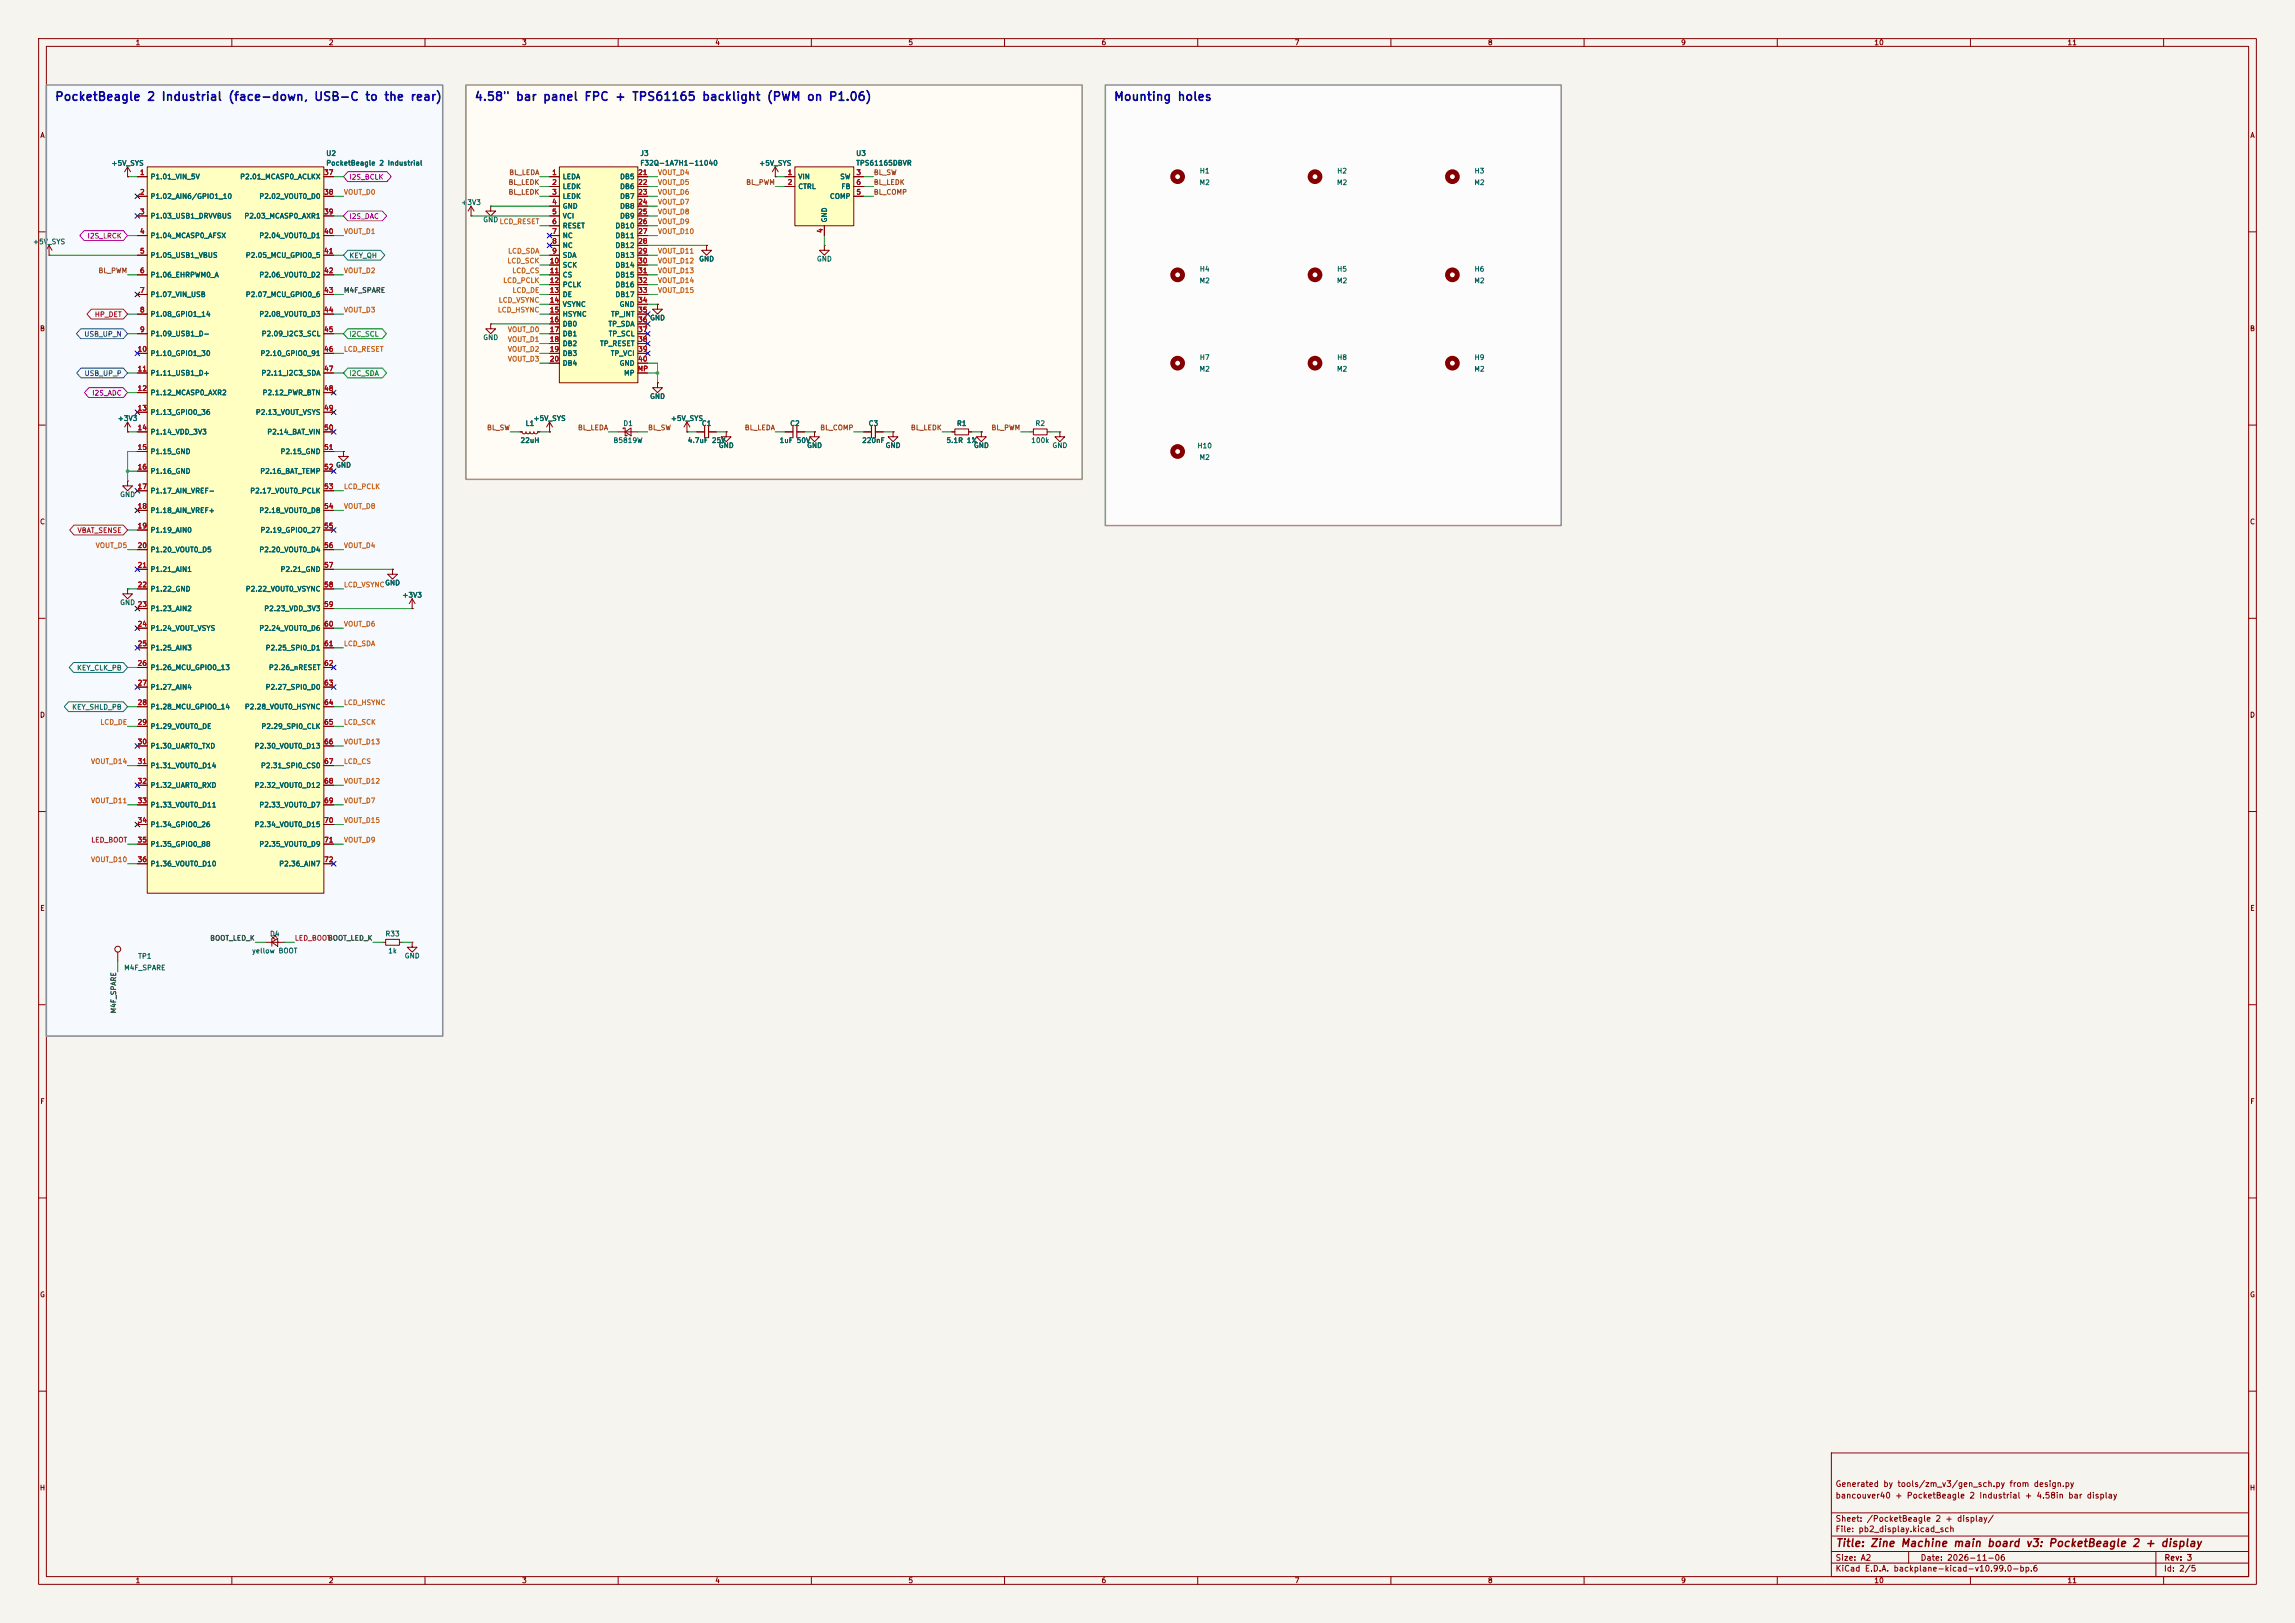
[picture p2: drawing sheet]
<svg xmlns="http://www.w3.org/2000/svg" width="594mm" height="420mm" viewBox="0 0 594 420" stroke-linecap="round" stroke-linejoin="round" font-family="sans-serif">
<defs><g id="words">
<g font-size="2.2" fill="#0000c2">
<text x="14.1" y="26.6">PocketBeagle 2 Industrial (face-down, USB-C to the rear)</text>
<text x="122.7" y="26.6">4.58&quot; bar panel FPC + TPS61165 backlight (PWM on P1.06)</text>
<text x="288.1" y="26.6">Mounting holes</text>
</g>
<text font-size="2" fill="#840000" x="475" y="400.8">Title: Zine Machine main board v3: PocketBeagle 2 + display</text>
<g font-size="1.5" fill="#840000">
<text x="475" y="388.1">bancouver40 + PocketBeagle 2 Industrial + 4.58in bar display</text>
<text x="475" y="385.1">Generated by tools/zm_v3/gen_sch.py from design.py</text>
<text x="475" y="394.1">Sheet: /PocketBeagle 2 + display/</text>
<text x="475" y="396.8">File: pb2_display.kicad_sch</text>
<text x="475" y="407">KiCad E.D.A. backplane-kicad-v10.99.0-bp.6</text>
<text x="475" y="404.2">Size: A2</text>
<text x="497" y="404.2">Date: 2026-11-06</text>
<text x="560" y="407">Id: 2/5</text>
<text x="560.1" y="404.2">Rev: 3</text>
</g>
<g font-size="1.3" fill="#840000">
<text x="35" y="12">1</text>
<text x="85" y="12">2</text>
<text x="135" y="12">3</text>
<text x="185" y="12">4</text>
<text x="235" y="12">5</text>
<text x="285" y="12">6</text>
<text x="335" y="12">7</text>
<text x="385" y="12">8</text>
<text x="435" y="12">9</text>
<text x="485" y="12">10</text>
<text x="535" y="12">11</text>
<text x="10.3" y="36">A</text>
<text x="582.3" y="36">A</text>
<text x="10.2" y="86">B</text>
<text x="582.2" y="86">B</text>
<text x="10.2" y="136">C</text>
<text x="582.2" y="136">C</text>
<text x="10.2" y="186">D</text>
<text x="582.2" y="186">D</text>
<text x="10.3" y="236">E</text>
<text x="582.3" y="236">E</text>
<text x="10.3" y="286">F</text>
<text x="582.3" y="286">F</text>
<text x="10.2" y="336">G</text>
<text x="582.2" y="336">G</text>
<text x="10.2" y="386">H</text>
<text x="582.2" y="386">H</text>
<text x="35" y="410">1</text>
<text x="85" y="410">2</text>
<text x="135" y="410">3</text>
<text x="185" y="410">4</text>
<text x="235" y="410">5</text>
<text x="285" y="410">6</text>
<text x="335" y="410">7</text>
<text x="385" y="410">8</text>
<text x="435" y="410">9</text>
<text x="485" y="410">10</text>
<text x="535" y="410">11</text>
</g>
<g font-size="1.3" fill="#006464">
<text x="84.3" y="40.6">U2</text>
<text x="165.6" y="40.6">J3</text>
<text x="221.5" y="40.6">U3</text>
<text x="28.7" y="43.2">+5V_SYS</text>
<text x="38.8" y="46.7">P1.01_VIN_5V</text>
<text x="62" y="46.7">P2.01_MCASP0_ACLKX</text>
<text x="84.3" y="43.1">PocketBeagle 2 Industrial</text>
<text x="145.5" y="46.7">LEDA</text>
<text x="160.4" y="46.7">DB5</text>
<text x="165.6" y="43.1">F32Q-1A7H1-11040</text>
<text x="196.4" y="43.2">+5V_SYS</text>
<text x="206.5" y="46.7">VIN</text>
<text x="217.3" y="46.7">SW</text>
<text x="221.5" y="43.1">TPS61165DBVR</text>
<text x="310.4" y="45.2">H1</text>
<text x="346" y="45.2">H2</text>
<text x="381.5" y="45.2">H3</text>
<text x="38.8" y="51.8">P1.02_AIN6/GPIO1_10</text>
<text x="67" y="51.8">P2.02_VOUT0_D0</text>
<text x="119.3" y="53.3">+3V3</text>
<text x="145.5" y="49.2">LEDK</text>
<text x="145.5" y="51.8">LEDK</text>
<text x="160.4" y="49.2">DB6</text>
<text x="160.4" y="51.8">DB7</text>
<text x="206.5" y="49.2">CTRL</text>
<text x="214.7" y="51.8">COMP</text>
<text x="217.6" y="49.2">FB</text>
<text x="310.3" y="48.2">M2</text>
<text x="345.9" y="48.2">M2</text>
<text x="381.5" y="48.2">M2</text>
<text x="38.8" y="56.8">P1.03_USB1_DRVVBUS</text>
<text x="63.1" y="56.8">P2.03_MCASP0_AXR1</text>
<text x="124.9" y="57.8">GND</text>
<text x="145.5" y="54.3">GND</text>
<text x="145.5" y="56.8">VCI</text>
<text x="145.5" y="59.4">RESET</text>
<text x="159.2" y="59.4">DB10</text>
<text x="160.4" y="54.3">DB8</text>
<text x="160.4" y="56.8">DB9</text>
<text x="214.3" y="57.7" transform="rotate(-90 214.3 57.7)">GND</text>
<text x="8.4" y="63.5">+5V_SYS</text>
<text x="38.8" y="61.9">P1.04_MCASP0_AFSX</text>
<text x="67" y="61.9">P2.04_VOUT0_D1</text>
<text x="145.5" y="61.9">NC</text>
<text x="145.5" y="64.5">NC</text>
<text x="159.2" y="61.9">DB11</text>
<text x="159.2" y="64.5">DB12</text>
<text x="38.8" y="67">P1.05_USB1_VBUS</text>
<text x="63.5" y="67">P2.05_MCU_GPIO0_5</text>
<text x="145.5" y="67">SDA</text>
<text x="145.5" y="69.5">SCK</text>
<text x="159.2" y="67">DB13</text>
<text x="159.2" y="69.5">DB14</text>
<text x="180.8" y="68">GND</text>
<text x="211.3" y="68">GND</text>
<text x="310.4" y="70.6">H4</text>
<text x="346" y="70.6">H5</text>
<text x="381.5" y="70.6">H6</text>
<text x="38.8" y="72.1">P1.06_EHRPWM0_A</text>
<text x="38.8" y="77.2">P1.07_VIN_USB</text>
<text x="63.5" y="77.2">P2.07_MCU_GPIO0_6</text>
<text x="67" y="72.1">P2.06_VOUT0_D2</text>
<text x="145.5" y="72.1">CS</text>
<text x="145.5" y="74.6">PCLK</text>
<text x="145.5" y="77.2">DE</text>
<text x="159.2" y="72.1">DB15</text>
<text x="159.2" y="74.6">DB16</text>
<text x="159.2" y="77.2">DB17</text>
<text x="310.3" y="73.6">M2</text>
<text x="345.9" y="73.6">M2</text>
<text x="381.5" y="73.6">M2</text>
<text x="38.8" y="82.2">P1.08_GPIO1_14</text>
<text x="67" y="82.2">P2.08_VOUT0_D3</text>
<text x="145.5" y="79.7">VSYNC</text>
<text x="145.5" y="82.2">HSYNC</text>
<text x="158" y="82.2">TP_INT</text>
<text x="160.2" y="79.7">GND</text>
<text x="168.1" y="83.2">GND</text>
<text x="38.8" y="87.3">P1.09_USB1_D-</text>
<text x="67.6" y="87.3">P2.09_I2C3_SCL</text>
<text x="124.9" y="88.3">GND</text>
<text x="145.5" y="84.8">DB0</text>
<text x="145.5" y="87.3">DB1</text>
<text x="145.5" y="89.9">DB2</text>
<text x="155.2" y="89.9">TP_RESET</text>
<text x="157.3" y="84.8">TP_SDA</text>
<text x="157.4" y="87.3">TP_SCL</text>
<text x="38.8" y="92.4">P1.10_GPIO1_30</text>
<text x="67.3" y="92.4">P2.10_GPIO0_91</text>
<text x="145.5" y="92.4">DB3</text>
<text x="145.5" y="94.9">DB4</text>
<text x="157.9" y="92.4">TP_VCI</text>
<text x="160.2" y="94.9">GND</text>
<text x="310.4" y="93.4">H7</text>
<text x="346" y="93.4">H8</text>
<text x="381.5" y="93.4">H9</text>
<text x="38.8" y="97.5">P1.11_USB1_D+</text>
<text x="67.5" y="97.5">P2.11_I2C3_SDA</text>
<text x="161.4" y="97.5">MP</text>
<text x="310.3" y="96.4">M2</text>
<text x="345.9" y="96.4">M2</text>
<text x="381.5" y="96.4">M2</text>
<text x="38.8" y="102.6">P1.12_MCASP0_AXR2</text>
<text x="38.8" y="107.6">P1.13_GPIO0_36</text>
<text x="66.1" y="107.6">P2.13_VOUT_VSYS</text>
<text x="67.8" y="102.6">P2.12_PWR_BTN</text>
<text x="168.1" y="103.5">GND</text>
<text x="30.4" y="109.2">+3V3</text>
<text x="38.8" y="112.7">P1.14_VDD_3V3</text>
<text x="69" y="112.7">P2.14_BAT_VIN</text>
<text x="135.9" y="110.5">L1</text>
<text x="137.9" y="109.2">+5V_SYS</text>
<text x="161.2" y="110.5">D1</text>
<text x="173.5" y="109.2">+5V_SYS</text>
<text x="181.5" y="110.5">C1</text>
<text x="204.4" y="110.5">C2</text>
<text x="224.7" y="110.5">C3</text>
<text x="247.6" y="110.5">R1</text>
<text x="267.9" y="110.5">R2</text>
<text x="38.8" y="117.8">P1.15_GND</text>
<text x="72.5" y="117.8">P2.15_GND</text>
<text x="134.6" y="114.9">22uH</text>
<text x="158.7" y="114.9">B5819W</text>
<text x="177.9" y="114.9">4.7uF 25V</text>
<text x="185.9" y="116.2">GND</text>
<text x="201.7" y="114.9">1uF 50V</text>
<text x="208.8" y="116.2">GND</text>
<text x="223" y="114.9">220nF</text>
<text x="229.1" y="116.2">GND</text>
<text x="244.8" y="114.9">5.1R 1%</text>
<text x="251.9" y="116.2">GND</text>
<text x="266.8" y="114.9">100k</text>
<text x="272.3" y="116.2">GND</text>
<text x="309.8" y="116.3">H10</text>
<text x="310.3" y="119.3">M2</text>
<text x="38.8" y="122.9">P1.16_GND</text>
<text x="67.2" y="122.9">P2.16_BAT_TEMP</text>
<text x="86.8" y="121.3">GND</text>
<text x="31" y="128.9">GND</text>
<text x="38.8" y="128">P1.17_AIN_VREF-</text>
<text x="64.6" y="128">P2.17_VOUT0_PCLK</text>
<text x="38.8" y="133">P1.18_AIN_VREF+</text>
<text x="67" y="133">P2.18_VOUT0_D8</text>
<text x="38.8" y="138.1">P1.19_AIN0</text>
<text x="38.8" y="143.2">P1.20_VOUT0_D5</text>
<text x="67" y="143.2">P2.20_VOUT0_D4</text>
<text x="67.3" y="138.1">P2.19_GPIO0_27</text>
<text x="38.8" y="148.3">P1.21_AIN1</text>
<text x="72.5" y="148.3">P2.21_GND</text>
<text x="38.8" y="153.4">P1.22_GND</text>
<text x="63.5" y="153.4">P2.22_VOUT0_VSYNC</text>
<text x="99.5" y="151.8">GND</text>
<text x="104" y="154.9">+3V3</text>
<text x="31" y="156.9">GND</text>
<text x="38.8" y="158.4">P1.23_AIN2</text>
<text x="68.3" y="158.4">P2.23_VDD_3V3</text>
<text x="38.8" y="163.5">P1.24_VOUT_VSYS</text>
<text x="67" y="163.5">P2.24_VOUT0_D6</text>
<text x="38.8" y="168.6">P1.25_AIN3</text>
<text x="38.8" y="173.7">P1.26_MCU_GPIO0_13</text>
<text x="68.6" y="168.6">P2.25_SPI0_D1</text>
<text x="69.5" y="173.7">P2.26_nRESET</text>
<text x="38.8" y="178.8">P1.27_AIN4</text>
<text x="68.6" y="178.8">P2.27_SPI0_D0</text>
<text x="38.8" y="183.8">P1.28_MCU_GPIO0_14</text>
<text x="63.2" y="183.8">P2.28_VOUT0_HSYNC</text>
<text x="38.8" y="188.9">P1.29_VOUT0_DE</text>
<text x="67.5" y="188.9">P2.29_SPI0_CLK</text>
<text x="38.8" y="194">P1.30_UART0_TXD</text>
<text x="65.8" y="194">P2.30_VOUT0_D13</text>
<text x="38.8" y="199.1">P1.31_VOUT0_D14</text>
<text x="67.4" y="199.1">P2.31_SPI0_CS0</text>
<text x="38.8" y="204.2">P1.32_UART0_RXD</text>
<text x="38.8" y="209.2">P1.33_VOUT0_D11</text>
<text x="65.8" y="204.2">P2.32_VOUT0_D12</text>
<text x="67" y="209.2">P2.33_VOUT0_D7</text>
<text x="38.8" y="214.3">P1.34_GPIO0_26</text>
<text x="65.8" y="214.3">P2.34_VOUT0_D15</text>
<text x="38.8" y="219.4">P1.35_GPIO0_88</text>
<text x="67" y="219.4">P2.35_VOUT0_D9</text>
<text x="38.8" y="224.5">P1.36_VOUT0_D10</text>
<text x="72.1" y="224.5">P2.36_AIN7</text>
<text x="69.8" y="242.6">D4</text>
<text x="99.6" y="242.6">R33</text>
<text x="32" y="251.4">M4F_SPARE</text>
<text x="35.6" y="248.4">TP1</text>
<text x="65.1" y="247">yellow BOOT</text>
<text x="100.4" y="247">1k</text>
<text x="104.6" y="248.3">GND</text>
</g>
<g font-size="1.3" fill="#a90000">
<text x="36.1" y="45.6">1</text>
<text x="83.8" y="45.6">37</text>
<text x="142.8" y="45.6">1</text>
<text x="165" y="45.6">21</text>
<text x="203.7" y="45.6">1</text>
<text x="221.5" y="45.6">3</text>
<text x="36.1" y="50.7">2</text>
<text x="83.8" y="50.7">38</text>
<text x="142.8" y="48.1">2</text>
<text x="142.8" y="50.7">3</text>
<text x="142.8" y="53.2">4</text>
<text x="165" y="48.1">22</text>
<text x="165" y="50.7">23</text>
<text x="165" y="53.2">24</text>
<text x="203.7" y="48.1">2</text>
<text x="221.5" y="50.7">5</text>
<text x="221.5" y="48.1">6</text>
<text x="36.1" y="55.7">3</text>
<text x="83.8" y="55.7">39</text>
<text x="142.8" y="55.7">5</text>
<text x="142.8" y="58.3">6</text>
<text x="165" y="55.7">25</text>
<text x="165" y="58.3">26</text>
<text x="36.1" y="60.8">4</text>
<text x="36.1" y="65.9">5</text>
<text x="83.8" y="60.8">40</text>
<text x="83.8" y="65.9">41</text>
<text x="142.8" y="60.8">7</text>
<text x="142.8" y="63.4">8</text>
<text x="142.8" y="65.9">9</text>
<text x="165" y="60.8">27</text>
<text x="165" y="63.4">28</text>
<text x="165" y="65.9">29</text>
<text x="213.2" y="60.4" transform="rotate(-90 213.2 60.4)">4</text>
<text x="36.1" y="71">6</text>
<text x="83.8" y="71">42</text>
<text x="142.2" y="68.4">10</text>
<text x="142.2" y="71">11</text>
<text x="165" y="68.4">30</text>
<text x="165" y="71">31</text>
<text x="36.1" y="76.1">7</text>
<text x="83.8" y="76.1">43</text>
<text x="142.2" y="73.5">12</text>
<text x="142.2" y="76.1">13</text>
<text x="165" y="73.5">32</text>
<text x="165" y="76.1">33</text>
<text x="36.1" y="81.1">8</text>
<text x="83.8" y="81.1">44</text>
<text x="142.2" y="78.6">14</text>
<text x="142.2" y="81.1">15</text>
<text x="142.2" y="83.7">16</text>
<text x="165" y="78.6">34</text>
<text x="165" y="81.1">35</text>
<text x="165" y="83.7">36</text>
<text x="36.1" y="86.2">9</text>
<text x="83.8" y="86.2">45</text>
<text x="142.2" y="86.2">17</text>
<text x="142.2" y="88.8">18</text>
<text x="165" y="86.2">37</text>
<text x="165" y="88.8">38</text>
<text x="35.5" y="91.3">10</text>
<text x="83.8" y="91.3">46</text>
<text x="142.2" y="91.3">19</text>
<text x="142.2" y="93.8">20</text>
<text x="165" y="91.3">39</text>
<text x="165" y="93.8">40</text>
<text x="35.5" y="96.4">11</text>
<text x="35.5" y="101.5">12</text>
<text x="83.8" y="96.4">47</text>
<text x="83.8" y="101.5">48</text>
<text x="164.9" y="96.4">MP</text>
<text x="35.5" y="106.5">13</text>
<text x="83.8" y="106.5">49</text>
<text x="35.5" y="111.6">14</text>
<text x="83.8" y="111.6">50</text>
<text x="35.5" y="116.7">15</text>
<text x="83.8" y="116.7">51</text>
<text x="35.5" y="121.8">16</text>
<text x="83.8" y="121.8">52</text>
<text x="35.5" y="126.9">17</text>
<text x="35.5" y="131.9">18</text>
<text x="83.8" y="126.9">53</text>
<text x="83.8" y="131.9">54</text>
<text x="35.5" y="137">19</text>
<text x="83.8" y="137">55</text>
<text x="35.5" y="142.1">20</text>
<text x="83.8" y="142.1">56</text>
<text x="35.5" y="147.2">21</text>
<text x="83.8" y="147.2">57</text>
<text x="35.5" y="152.3">22</text>
<text x="83.8" y="152.3">58</text>
<text x="35.5" y="157.3">23</text>
<text x="83.8" y="157.3">59</text>
<text x="35.5" y="162.4">24</text>
<text x="35.5" y="167.5">25</text>
<text x="83.8" y="162.4">60</text>
<text x="83.8" y="167.5">61</text>
<text x="35.5" y="172.6">26</text>
<text x="83.8" y="172.6">62</text>
<text x="35.5" y="177.7">27</text>
<text x="83.8" y="177.7">63</text>
<text x="35.5" y="182.7">28</text>
<text x="83.8" y="182.7">64</text>
<text x="35.5" y="187.8">29</text>
<text x="83.8" y="187.8">65</text>
<text x="35.5" y="192.9">30</text>
<text x="35.5" y="198">31</text>
<text x="83.8" y="192.9">66</text>
<text x="83.8" y="198">67</text>
<text x="35.5" y="203.1">32</text>
<text x="83.8" y="203.1">68</text>
<text x="35.5" y="208.1">33</text>
<text x="83.8" y="208.1">69</text>
<text x="35.5" y="213.2">34</text>
<text x="83.8" y="213.2">70</text>
<text x="35.5" y="218.3">35</text>
<text x="83.8" y="218.3">71</text>
<text x="35.5" y="223.4">36</text>
<text x="83.8" y="223.4">72</text>
</g>
<g font-size="1.3" fill="#b400b4">
<text x="90.3" y="46.8">I2S_BCLK</text>
<text x="90.3" y="56.9">I2S_DAC</text>
<text x="22.5" y="62">I2S_LRCK</text>
<text x="23.7" y="102.7">I2S_ADC</text>
</g>
<g font-size="1.3" fill="#965000">
<text x="131.7" y="45.6">BL_LEDA</text>
<text x="226" y="45.6">BL_SW</text>
<text x="131.5" y="50.7">BL_LEDK</text>
<text x="131.5" y="48.1">BL_LEDK</text>
<text x="193" y="48.1">BL_PWM</text>
<text x="226" y="50.7">BL_COMP</text>
<text x="226" y="48.1">BL_LEDK</text>
<text x="25.4" y="71">BL_PWM</text>
<text x="125.9" y="111.6">BL_SW</text>
<text x="149.5" y="111.6">BL_LEDA</text>
<text x="167.6" y="111.6">BL_SW</text>
<text x="192.6" y="111.6">BL_LEDA</text>
<text x="212.2" y="111.6">BL_COMP</text>
<text x="235.6" y="111.6">BL_LEDK</text>
<text x="256.5" y="111.6">BL_PWM</text>
</g>
<g font-size="1.3" fill="#c86400">
<text x="170.2" y="45.6">VOUT_D4</text>
<text x="88.9" y="50.7">VOUT_D0</text>
<text x="170.2" y="53.2">VOUT_D7</text>
<text x="170.2" y="50.7">VOUT_D6</text>
<text x="170.2" y="48.1">VOUT_D5</text>
<text x="129.2" y="58.3">LCD_RESET</text>
<text x="170.2" y="58.3">VOUT_D9</text>
<text x="170.2" y="55.8">VOUT_D8</text>
<text x="88.9" y="60.8">VOUT_D1</text>
<text x="131.4" y="65.9">LCD_SDA</text>
<text x="170.2" y="65.9">VOUT_D11</text>
<text x="170.2" y="60.8">VOUT_D10</text>
<text x="88.9" y="71">VOUT_D2</text>
<text x="131.2" y="68.5">LCD_SCK</text>
<text x="132.5" y="71">LCD_CS</text>
<text x="170.2" y="71">VOUT_D13</text>
<text x="170.2" y="68.5">VOUT_D12</text>
<text x="130.1" y="73.5">LCD_PCLK</text>
<text x="132.5" y="76.1">LCD_DE</text>
<text x="170.2" y="73.5">VOUT_D14</text>
<text x="170.2" y="76.1">VOUT_D15</text>
<text x="88.9" y="81.2">VOUT_D3</text>
<text x="128.7" y="81.2">LCD_HSYNC</text>
<text x="128.9" y="78.6">LCD_VSYNC</text>
<text x="131.3" y="86.2">VOUT_D0</text>
<text x="131.3" y="88.8">VOUT_D1</text>
<text x="88.9" y="91.3">LCD_RESET</text>
<text x="131.3" y="91.3">VOUT_D2</text>
<text x="131.3" y="93.9">VOUT_D3</text>
<text x="88.9" y="132">VOUT_D8</text>
<text x="88.9" y="126.9">LCD_PCLK</text>
<text x="24.6" y="142.1">VOUT_D5</text>
<text x="88.9" y="142.1">VOUT_D4</text>
<text x="88.9" y="152.3">LCD_VSYNC</text>
<text x="88.9" y="162.4">VOUT_D6</text>
<text x="88.9" y="167.5">LCD_SDA</text>
<text x="88.9" y="182.8">LCD_HSYNC</text>
<text x="25.8" y="187.8">LCD_DE</text>
<text x="88.9" y="187.8">LCD_SCK</text>
<text x="23.4" y="198">VOUT_D14</text>
<text x="88.9" y="192.9">VOUT_D13</text>
<text x="88.9" y="198">LCD_CS</text>
<text x="88.9" y="203.1">VOUT_D12</text>
<text x="23.4" y="208.2">VOUT_D11</text>
<text x="88.9" y="208.2">VOUT_D7</text>
<text x="88.9" y="213.2">VOUT_D15</text>
<text x="88.9" y="218.3">VOUT_D9</text>
<text x="23.4" y="223.4">VOUT_D10</text>
</g>
<g font-size="1.3" fill="#007878">
<text x="90.3" y="67.1">KEY_QH</text>
<text x="19.8" y="173.8">KEY_CLK_PB</text>
<text x="18.5" y="183.9">KEY_SHLD_PB</text>
</g>
<g font-size="1.3" fill="#0f0f0f">
<text x="88.9" y="76.1">M4F_SPARE</text>
<text x="54.3" y="243.7">BOOT_LED_K</text>
<text x="84.7" y="243.7">BOOT_LED_K</text>
<text x="30.4" y="262.4" transform="rotate(-90 30.4 262.4)">M4F_SPARE</text>
</g>
<text font-size="1.3" fill="#c8003c" x="24.4" y="82.3">HP_DET</text>
<g font-size="1.3" fill="#005ac8">
<text x="21.7" y="87.4">USB_UP_N</text>
<text x="21.7" y="97.6">USB_UP_P</text>
</g>
<g font-size="1.3" fill="#008c00">
<text x="90.3" y="87.4">I2C_SCL</text>
<text x="90.3" y="97.6">I2C_SDA</text>
</g>
<g font-size="1.3" fill="#b41e1e">
<text x="19.9" y="138.2">VBAT_SENSE</text>
<text x="23.5" y="218.3">LED_BOOT</text>
<text x="76.2" y="243.7">LED_BOOT</text>
</g>
</g></defs>
<path d="M0 0h594v420h-594z" fill="#f5f4ef" stroke="#f5f4ef" stroke-width=".26"/>
<g fill="none" stroke="#840000" stroke-width=".26">
<path d="M10 10h574v400h-574zM12 12h570v396h-570zM60 10v2M110 10v2M160 10v2M210 10v2M260 10v2M310 10v2M360 10v2M410 10v2M460 10v2M510 10v2"/>
<path d="M560 10v2M10 60h2M582 60h2M10 110h2M582 110h2M10 160h2M582 160h2M10 210h2M582 210h2M10 260h2M582 260h2M10 310h2"/>
<path d="M582 310h2M10 360h2M474 376h108v32h-108zM582 360h2M474 397.5h108M474 391.5h108M60 408v2M110 408v2M160 408v2M210 408v2M260 408v2M310 408v2"/>
<path d="M360 408v2M410 408v2M460 408v2M474 404.5h108M474 401.5h108M494 401.5v3M510 408v2M558 401.5v6.5M560 408v2"/>
</g>
<path d="M286.1 22h118v114h-118z" fill="#fcfcfc"/>
<path d="M120.6 22h159.5v102h-159.5z" fill="#fffcf5"/>
<path d="M12 22h102.6v246.1h-102.6z" fill="#f6faff"/>
<circle cx="375.9" cy="45.7" r="1.27" fill="none" stroke="#840000" stroke-width="1.3"/>
<path d="M160 111.8h5.1M161.3 111v-.3h.5v2.1h.5v-.3M161.8 111.8l1.5-1.1v2.1z" fill="none" stroke="#840000" stroke-width=".26"/>
<path d="M144.8 43.2h20.3v55.9h-20.3z" fill="#ffffc2"/>
<g fill="none" stroke="#840000" stroke-width=".26">
<path d="M121.9 55.9h.1M121.9 53.3l-.7 1.3M121.9 53.3l.8 1.3M121.9 53.3v2.6M127 53.3v1.3h1.3l-1.3 1.3-1.3-1.3h1.3M127 53.3h.1M142.2 45.7h2.6M142.2 48.3h2.6M142.2 50.8h2.6M142.2 53.3h2.6M142.2 55.9h2.6M142.2 58.4h2.6"/>
<path d="M144.8 43.2h20.3v55.9h-20.3zM165.1 45.7h2.5M165.1 48.3h2.5M165.1 50.8h2.5M165.1 53.3h2.5M165.1 55.9h2.5M165.1 58.4h2.5M142.2 61h2.6M142.2 63.5h2.6M142.2 66h2.6M142.2 68.6h2.6M142.2 71.1h2.6"/>
<path d="M142.2 73.7h2.6M142.2 76.2h2.6M142.2 78.7h2.6M165.1 61h2.5M165.1 63.5h2.5M165.1 66h2.5M165.1 68.6h2.5M165.1 71.1h2.5M165.1 73.7h2.5M165.1 76.2h2.5M165.1 78.7h2.5M127 83.8v1.3h1.3l-1.3 1.3-1.3-1.3h1.3"/>
<path d="M127 83.8h.1M142.2 81.3h2.6M142.2 83.8h2.6M142.2 86.4h2.6M142.2 88.9h2.6M142.2 91.4h2.6M142.2 94h2.6M165.1 81.3h2.5M165.1 83.8h2.5M165.1 86.4h2.5M165.1 88.9h2.5M165.1 91.4h2.5"/>
<path d="M165.1 94h2.5M165.1 96.5h2.5M170.2 99.1v1.2h1.2l-1.2 1.3-1.3-1.3h1.3M170.2 99.1h.1M33 111.8h.1M33 109.2l-.7 1.3M33 109.2l.8 1.3M33 109.2v2.6M88.9 116.8v1.3h1.3l-1.3 1.3-1.3-1.3h1.3M88.9 116.8h.1M33 124.5v1.2h1.3l-1.3 1.3-1.3-1.3h1.3M33 124.5h.1"/>
<path d="M33 152.4v1.3h1.3l-1.3 1.2-1.3-1.2h1.3M33 152.4h.1M101.6 147.3v1.3h1.3l-1.3 1.3-1.3-1.3h1.3M101.6 147.3h.1M106.7 157.5h.1M106.7 154.9l-.8 1.3M106.7 154.9l.7 1.3M106.7 154.9v2.6M30.5 246.4v2.5M68.6 243.8h5.1M70.4 243.8l1.5-1v2.1zM70.4 242.8v2.1"/>
<path d="M70.6 242.8v-.2h.3h-.3l.5 .5M71.1 242.3v-.2h.3h-.3l.5 .5M99.1 243.8h.7M99.8 243.1h3.6v1.5h-3.6zM103.4 243.8h.7M106.7 243.8v1.3h1.2l-1.2 1.3-1.3-1.3h1.3M106.7 243.8h.1"/>
<circle cx="30.5" cy="245.6" r=".76"/>
</g>
<g fill="none" stroke="#840000" stroke-width="1.3">
<circle cx="340.4" cy="45.7" r="1.27"/>
<circle cx="304.8" cy="71.1" r="1.27"/>
<circle cx="340.4" cy="71.1" r="1.27"/>
<circle cx="375.9" cy="71.1" r="1.27"/>
<circle cx="304.8" cy="94" r="1.27"/>
<circle cx="340.4" cy="94" r="1.27"/>
<circle cx="375.9" cy="94" r="1.27"/>
<circle cx="304.8" cy="116.8" r="1.27"/>
</g>
<path d="M38.1 43.2h45.7v187.9h-45.7z" fill="#ffffc2"/>
<g fill="none" stroke="#840000" stroke-width=".26">
<path d="M33 45.7h.1M33 43.2l-.7 1.3M33 43.2l.8 1.3M33 43.2v2.5M35.6 45.7h2.5M35.6 50.8h2.5M35.6 55.9h2.5M38.1 43.2h45.7v187.9h-45.7zM83.8 45.7h2.6M83.8 50.8h2.6M83.8 55.9h2.6M12.7 66h.1"/>
<path d="M12.7 63.5l-.8 1.3M12.7 63.5l.8 1.3M12.7 63.5v2.5M35.6 61h2.5M35.6 66h2.5M35.6 71.1h2.5M35.6 76.2h2.5M83.8 61h2.6M83.8 66h2.6M83.8 71.1h2.6M83.8 76.2h2.6M213.4 63.5v1.3h1.2l-1.2 1.2-1.3-1.2h1.3"/>
<path d="M213.4 63.5h.1M35.6 81.3h2.5M35.6 86.4h2.5M35.6 91.4h2.5M35.6 96.5h2.5M83.8 81.3h2.6M83.8 86.4h2.6M83.8 91.4h2.6M83.8 96.5h2.6M35.6 101.6h2.5M35.6 106.7h2.5M35.6 111.8h2.5"/>
<path d="M35.6 116.8h2.5M83.8 101.6h2.6M83.8 106.7h2.6M83.8 111.8h2.6M83.8 116.8h2.6M134.6 111.8h.5l.2 .3 .3 .2 .4-.2 .1-.3 .2 .3 .4 .2 .3-.2 .2-.3 .1 .3 .4 .2 .3-.2 .2-.3 .1 .3 .4 .2 .3-.2 .2-.3h.5M142.2 111.8h.1M142.2 109.2l-.7 1.3M142.2 109.2l.8 1.3M142.2 109.2v2.6M177.8 111.8h.1M177.8 109.2l-.8 1.3"/>
<path d="M177.8 109.2l.8 1.3M177.8 109.2v2.6M210.8 111.8v1.2h1.3l-1.3 1.3-1.3-1.3h1.3M210.8 111.8h.1M223.5 111.8h2.1M226.6 111.8h2M231.1 111.8v1.2h1.3l-1.3 1.3-1.2-1.3h1.2M231.1 111.8h.1M246.4 111.8h.7M247.1 111h3.6v1.5h-3.6zM250.7 111.8h.8M35.6 121.9h2.5"/>
<path d="M35.6 127h2.5M35.6 132.1h2.5M35.6 137.2h2.5M83.8 121.9h2.6M83.8 127h2.6M83.8 132.1h2.6M83.8 137.2h2.6M35.6 142.2h2.5M35.6 147.3h2.5M35.6 152.4h2.5M35.6 157.5h2.5M83.8 142.2h2.6"/>
<path d="M83.8 147.3h2.6M83.8 152.4h2.6M83.8 157.5h2.6M35.6 162.6h2.5M35.6 167.6h2.5M35.6 172.7h2.5M35.6 177.8h2.5M83.8 162.6h2.6M83.8 167.6h2.6M83.8 172.7h2.6M83.8 177.8h2.6M35.6 182.9h2.5"/>
<path d="M35.6 188h2.5M35.6 193h2.5M35.6 198.1h2.5M83.8 182.9h2.6M83.8 188h2.6M83.8 193h2.6M83.8 198.1h2.6M35.6 203.2h2.5M35.6 208.3h2.5M35.6 213.4h2.5M35.6 218.4h2.5M83.8 203.2h2.6"/>
<path d="M83.8 208.3h2.6M83.8 213.4h2.6M83.8 218.4h2.6M35.6 223.5h2.5M83.8 223.5h2.6"/>
</g>
<path d="M225.6 110.2v3.1M226.6 110.2v3.1" fill="none" stroke="#840000" stroke-width=".3"/>
<path d="M205.7 43.2h15.3v15.2h-15.3z" fill="#ffffc2"/>
<g fill="none" stroke="#840000" stroke-width=".26">
<path d="M33 45.7h.1M35.6 45.7h2.5M35.6 50.8h2.5M35.6 55.9h2.5M83.8 45.7h2.6M83.8 50.8h2.6M83.8 55.9h2.6M142.2 45.7h2.6M142.2 48.3h2.6M142.2 50.8h2.6M142.2 55.9h2.6M142.2 53.3h2.6"/>
<path d="M142.2 58.4h2.6M165.1 45.7h2.5M165.1 48.3h2.5M165.1 50.8h2.5M165.1 55.9h2.5M165.1 53.3h2.5M165.1 58.4h2.5M200.7 45.7h.1M200.7 43.2l-.8 1.3M200.7 43.2l.7 1.3M200.7 43.2v2.5M203.2 45.7h2.5"/>
<path d="M203.2 48.3h2.5M205.7 43.2h15.3v15.2h-15.3zM213.4 58.4v2.6M221 45.7h2.5M221 48.3h2.5M221 50.8h2.5M35.6 61h2.5M35.6 66h2.5M35.6 71.1h2.5M35.6 76.2h2.5M83.8 61h2.6M83.8 66h2.6"/>
<path d="M83.8 71.1h2.6M83.8 76.2h2.6M142.2 61h2.6M142.2 66h2.6M142.2 71.1h2.6M142.2 76.2h2.6M142.2 63.5h2.6M142.2 68.6h2.6M142.2 73.7h2.6M142.2 78.7h2.6M165.1 61h2.5M165.1 66h2.5"/>
<path d="M165.1 71.1h2.5M165.1 76.2h2.5M165.1 63.5h2.5M165.1 68.6h2.5M165.1 73.7h2.5M165.1 78.7h2.5M170.2 78.7v1.3h1.2l-1.2 1.3-1.3-1.3h1.3M170.2 78.7h.1M182.9 63.5v1.3h1.2l-1.2 1.2-1.3-1.2h1.3M182.9 63.5h.1M35.6 81.3h2.5M35.6 86.4h2.5"/>
<path d="M35.6 91.4h2.5M35.6 96.5h2.5M83.8 81.3h2.6M83.8 86.4h2.6M83.8 91.4h2.6M83.8 96.5h2.6M142.2 81.3h2.6M142.2 86.4h2.6M142.2 91.4h2.6M142.2 83.8h2.6M142.2 88.9h2.6M142.2 94h2.6"/>
<path d="M165.1 81.3h2.5M165.1 86.4h2.5M165.1 91.4h2.5M165.1 96.5h2.5M165.1 83.8h2.5M165.1 88.9h2.5M165.1 94h2.5M170.2 99.1h.1M33 111.8h.1M35.6 111.8h2.5M35.6 101.6h2.5M35.6 106.7h2.5"/>
<path d="M35.6 116.8h2.5M83.8 111.8h2.6M83.8 101.6h2.6M83.8 106.7h2.6M83.8 116.8h2.6M88.9 116.8h.1M134.6 111.8h.5M139.2 111.8h.5M142.2 111.8h.1M177.8 111.8h.1M180.3 111.8h2.1M183.4 111.8h2"/>
<path d="M188 111.8v1.2h1.2l-1.2 1.3-1.3-1.3h1.3M188 111.8h.1M203.2 111.8h2M206.2 111.8h2.1M210.8 111.8h.1M223.5 111.8h2.1M226.6 111.8h2M231.1 111.8h.1M246.4 111.8h.7M250.7 111.8h.8M254 111.8v1.2h1.3l-1.3 1.3-1.3-1.3h1.3M254 111.8h.1"/>
<path d="M266.7 111.8h.8M267.5 111h3.5v1.5h-3.5zM271 111.8h.8M274.3 111.8v1.2h1.3l-1.3 1.3-1.3-1.3h1.3M274.3 111.8h.1M35.6 121.9h2.5M35.6 127h2.5M35.6 132.1h2.5M35.6 137.2h2.5M83.8 121.9h2.6M83.8 127h2.6M83.8 132.1h2.6"/>
<path d="M83.8 137.2h2.6M35.6 142.2h2.5M35.6 147.3h2.5M35.6 152.4h2.5M35.6 157.5h2.5M83.8 142.2h2.6M83.8 147.3h2.6M83.8 152.4h2.6M83.8 157.5h2.6M101.6 147.3h.1M106.7 157.5h.1M35.6 162.6h2.5"/>
<path d="M35.6 167.6h2.5M35.6 172.7h2.5M35.6 177.8h2.5M83.8 162.6h2.6M83.8 167.6h2.6M83.8 172.7h2.6M83.8 177.8h2.6M35.6 182.9h2.5M35.6 188h2.5M35.6 193h2.5M35.6 198.1h2.5M83.8 182.9h2.6"/>
<path d="M83.8 188h2.6M83.8 193h2.6M83.8 198.1h2.6M35.6 203.2h2.5M35.6 208.3h2.5M35.6 213.4h2.5M35.6 218.4h2.5M83.8 203.2h2.6M83.8 208.3h2.6M83.8 213.4h2.6M83.8 218.4h2.6M35.6 223.5h2.5"/>
<path d="M83.8 223.5h2.6"/>
</g>
<path d="M182.4 110.2v3.1M183.4 110.2v3.1M205.2 110.2v3.1M206.2 110.2v3.1" fill="none" stroke="#840000" stroke-width=".3"/>
<circle cx="304.8" cy="45.7" r="1.27" fill="none" stroke="#840000" stroke-width="1.3"/>
<path d="M90 95.2h9l1.1 1.3-1.1 1.3h-9l-1.1-1.3zM90 85.1h8.9l1.1 1.3-1.1 1.2h-8.9l-1.1-1.2z" fill="none" stroke="#008c00" stroke-width=".26"/>
<path d="M21.7 59.7h10.2l1.1 1.3-1.1 1.2h-10.2l-1.1-1.2zM90 44.4h10.2l1.1 1.3-1.1 1.3h-10.2l-1.1-1.3zM90 54.6h9l1.1 1.3-1.1 1.3h-9l-1.1-1.3zM23 100.3h8.9l1.1 1.3-1.1 1.3h-8.9l-1.2-1.3z" fill="none" stroke="#b400b4" stroke-width=".26"/>
<path d="M90 64.8h8.5l1.1 1.2-1.1 1.3h-8.5l-1.1-1.3zM19 171.4h12.9l1.1 1.3-1.1 1.3h-12.9l-1.1-1.3zM17.8 181.6h14.1l1.1 1.3-1.1 1.3h-14.1l-1.2-1.3z" fill="none" stroke="#007878" stroke-width=".26"/>
<path d="M19.1 135.9h12.8l1.1 1.3-1.1 1.2h-12.8l-1.1-1.2z" fill="none" stroke="#b41e1e" stroke-width=".26"/>
<path d="M23.6 80h8.3l1.1 1.3-1.1 1.3h-8.3l-1.1-1.3z" fill="none" stroke="#c8003c" stroke-width=".26"/>
<path d="M20.9 85.1h11l1.1 1.3-1.1 1.2h-11l-1.1-1.2zM21 95.2h10.9l1.1 1.3-1.1 1.3h-10.9l-1.2-1.3z" fill="none" stroke="#005ac8" stroke-width=".26"/>
<g fill="none" stroke="#009600" stroke-width=".26">
<path d="M33 45.7h2.6M86.4 55.9h2.5M86.4 50.8h2.5M86.4 45.7h2.5M121.9 55.9h20.3M127 53.3h15.2M139.7 58.4h2.5M139.7 50.8h2.5M139.7 48.3h2.5M139.7 45.7h2.5M167.6 55.9h2.6M167.6 58.4h2.6"/>
<path d="M167.6 53.3h2.6M167.6 50.8h2.6M167.6 48.3h2.6M167.6 45.7h2.6M200.7 48.3h2.5M200.7 45.7h2.5M223.5 50.8h2.6M223.5 48.3h2.6M223.5 45.7h2.6M12.7 66h22.9M33 71.1h2.6M33 61h2.6"/>
<path d="M86.4 71.1h2.5M86.4 76.2h2.5M86.4 66h2.5M86.4 61h2.5M139.7 71.1h2.5M139.7 76.2h2.5M139.7 73.7h2.5M139.7 68.6h2.5M139.7 78.7h2.5M139.7 66h2.5M167.6 71.1h2.6M167.6 76.2h2.6"/>
<path d="M167.6 73.7h2.6M167.6 68.6h2.6M167.6 78.7h2.6M167.6 66h2.6M167.6 61h2.6M167.6 63.5h15.3M213.4 61v2.5M33 86.4h2.6M33 96.5h2.6M33 81.3h2.6M86.4 91.4h2.5M86.4 86.4h2.5"/>
<path d="M86.4 96.5h2.5M86.4 81.3h2.5M127 83.8h15.2M139.7 91.4h2.5M139.7 86.4h2.5M139.7 81.3h2.5M139.7 94h2.5M139.7 88.9h2.5M167.6 96.5h2.6M167.6 94h2.6v5.1M33 111.8h2.6M33 101.6h2.6"/>
<path d="M35.6 116.8h-2.6v7.7M86.4 116.8h2.5M132.1 111.8h2.5M139.7 111.8h2.5M157.5 111.8h2.5M165.1 111.8h2.5M177.8 111.8h2.5M185.4 111.8h2.6M200.7 111.8h2.5M208.3 111.8h2.5M221 111.8h2.5M228.6 111.8h2.5"/>
<path d="M243.8 111.8h2.6M251.5 111.8h2.5M264.2 111.8h2.5M271.8 111.8h2.5M33 137.2h2.6M33 121.9h2.6M86.4 127h2.5M86.4 132.1h2.5M33 152.4h2.6M33 142.2h2.6M86.4 157.5h20.3M86.4 147.3h15.2"/>
<path d="M86.4 152.4h2.5M86.4 142.2h2.5M33 172.7h2.6M86.4 162.6h2.5M86.4 167.6h2.5M33 198.1h2.6M33 182.9h2.6M33 188h2.6M86.4 198.1h2.5M86.4 182.9h2.5M86.4 188h2.5M86.4 193h2.5"/>
<path d="M33 218.4h2.6M33 208.3h2.6M86.4 218.4h2.5M86.4 203.2h2.5M86.4 208.3h2.5M86.4 213.4h2.5M33 223.5h2.6M30.5 248.9v2.6M66 243.8h2.6M73.7 243.8h2.5M96.5 243.8h2.6M104.1 243.8h2.6"/>
</g>
<g fill="none" stroke="#000084" stroke-width=".26">
<path d="M35 50.2l1.2 1.2M35 55.3l1.2 1.2M36.2 50.2l-1.2 1.2M36.2 55.3l-1.2 1.2M35 75.6l1.2 1.2M36.2 75.6l-1.2 1.2M141.6 60.4l1.2 1.2M141.6 62.9l1.2 1.2M142.8 60.4l-1.2 1.2M142.8 62.9l-1.2 1.2M35 90.8l1.2 1.2M36.2 90.8l-1.2 1.2"/>
<path d="M167 88.3l1.2 1.2M167 80.7l1.2 1.2M167 83.2l1.2 1.2M167 85.8l1.2 1.2M167 90.8l1.2 1.2M168.2 90.8l-1.2 1.2M168.2 80.7l-1.2 1.2M168.2 83.2l-1.2 1.2M168.2 85.8l-1.2 1.2M168.2 88.3l-1.2 1.2M35 106.1l1.2 1.2M36.2 106.1l-1.2 1.2"/>
<path d="M85.8 111.2l1.2 1.2M85.8 106.1l1.2 1.2M85.8 101l1.2 1.2M87 111.2l-1.2 1.2M87 106.1l-1.2 1.2M87 101l-1.2 1.2M35 131.5l1.2 1.2M35 126.4l1.2 1.2M36.2 131.5l-1.2 1.2M36.2 126.4l-1.2 1.2M85.8 136.6l1.2 1.2M85.8 121.3l1.2 1.2"/>
<path d="M87 136.6l-1.2 1.2M87 121.3l-1.2 1.2M35 156.9l1.2 1.2M35 146.7l1.2 1.2M36.2 156.9l-1.2 1.2M36.2 146.7l-1.2 1.2M35 177.2l1.2 1.2M35 167l1.2 1.2M35 162l1.2 1.2M36.2 177.2l-1.2 1.2M36.2 167l-1.2 1.2M36.2 162l-1.2 1.2"/>
<path d="M85.8 177.2l1.2 1.2M85.8 172.1l1.2 1.2M87 177.2l-1.2 1.2M87 172.1l-1.2 1.2M35 192.4l1.2 1.2M36.2 192.4l-1.2 1.2M35 212.8l1.2 1.2M35 202.6l1.2 1.2M36.2 212.8l-1.2 1.2M36.2 202.6l-1.2 1.2M85.8 222.9l1.2 1.2M87 222.9l-1.2 1.2"/>
</g>
<path d="M286.1 22h118v114h-118z" fill="none" stroke="#939393" stroke-width=".4"/>
<path d="M120.6 22h159.5v102h-159.5z" fill="none" stroke="#999387" stroke-width=".4"/>
<path d="M12 22h102.6v246.1h-102.6z" fill="none" stroke="#8a9099" stroke-width=".4"/>
<g fill="#009600">
<circle cx="33" cy="121.9" r=".46"/>
<circle cx="170.2" cy="96.5" r=".46"/>
</g>
<use href="#words"/>
</svg>
